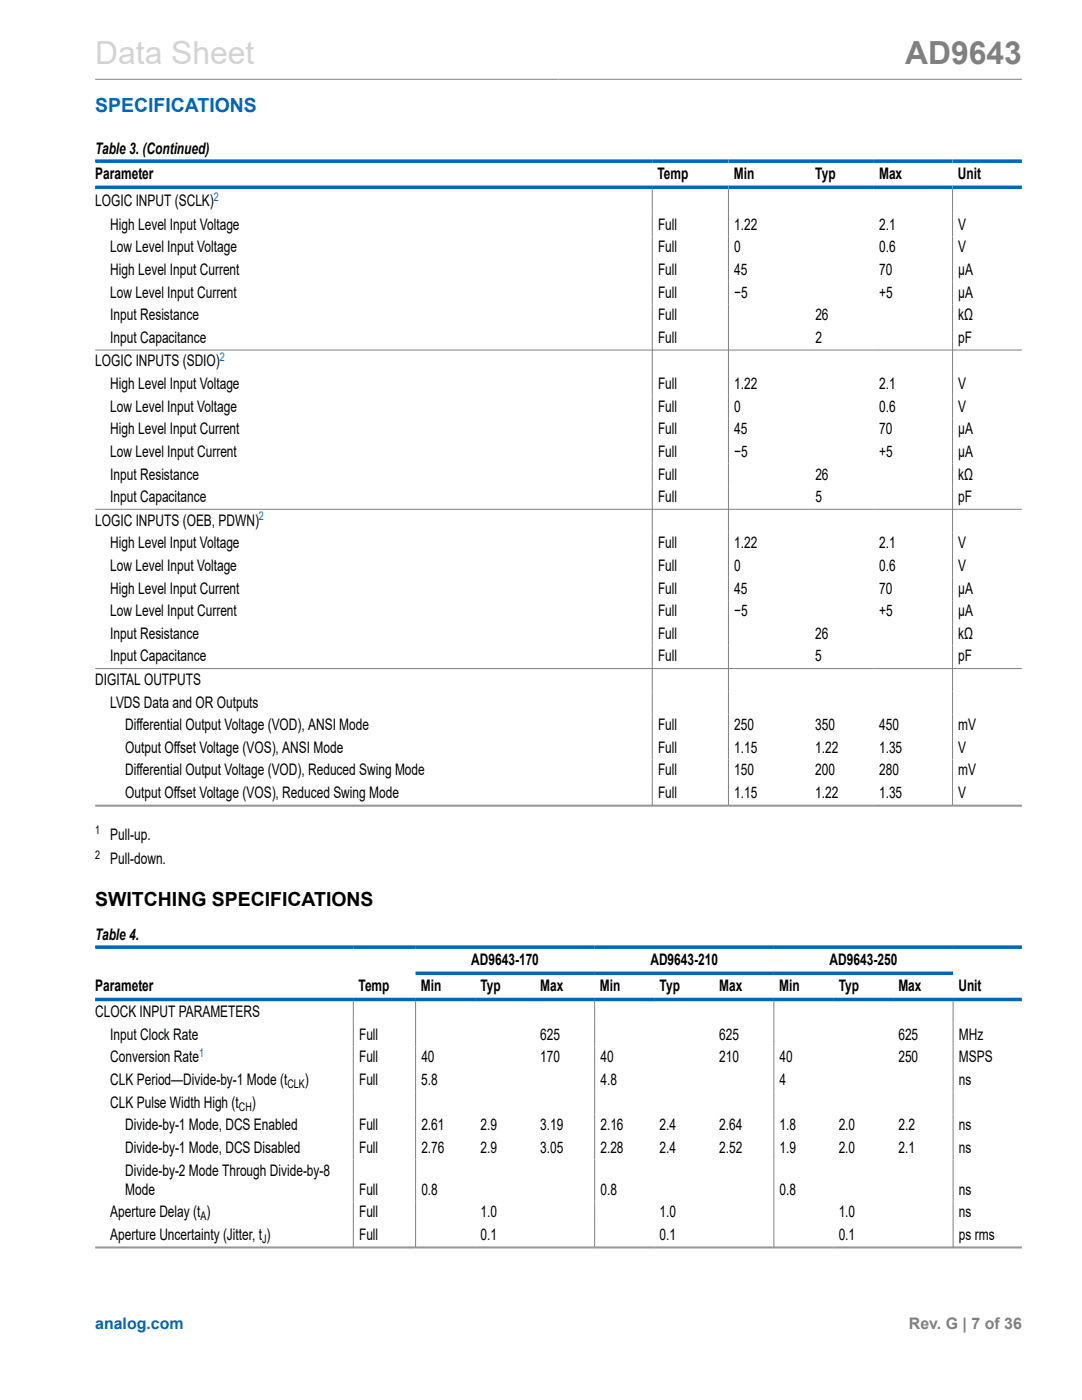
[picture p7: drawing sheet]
<svg xmlns="http://www.w3.org/2000/svg" width="216mm" height="279mm" viewBox="0 0 216 279" stroke-linecap="round" stroke-linejoin="round" font-family="sans-serif">
<defs><g id="words">
<text font-size="6.3" fill="#d3d3d3" x="19" y="12.7">Data Sheet</text>
<text font-size="6.3" fill="#808080" x="180.6" y="12.7">AD9643</text>
<text font-size="3.9" fill="#0067b8" x="19" y="22.3">SPECIFICATIONS</text>
<text font-size="3.9" x="19" y="180.8">SWITCHING SPECIFICATIONS</text>
<g font-size="3.2">
<text x="19" y="30.8">Table 3. (Continued)</text>
<text x="19" y="35.7">Parameter</text>
<text x="131.2" y="35.7">Temp</text>
<text x="146.4" y="35.7">Min</text>
<text x="162.7" y="35.7">Typ</text>
<text x="175.4" y="35.7">Max</text>
<text x="191.1" y="35.7">Unit</text>
<text x="19" y="41.1">LOGIC INPUT (SCLK)</text>
<text x="22" y="45.8">High Level Input Voltage</text>
<text x="131.3" y="45.8">Full</text>
<text x="146.5" y="45.8">1.22</text>
<text x="175.4" y="45.8">2.1</text>
<text x="191.2" y="45.8">V</text>
<text x="22" y="50.4">Low Level Input Voltage</text>
<text x="131.3" y="50.4">Full</text>
<text x="146.5" y="50.4">0</text>
<text x="175.4" y="50.4">0.6</text>
<text x="191.2" y="50.4">V</text>
<text x="22" y="54.9">High Level Input Current</text>
<text x="22" y="59.4">Low Level Input Current</text>
<text x="131.3" y="54.9">Full</text>
<text x="131.3" y="59.4">Full</text>
<text x="146.5" y="54.9">45</text>
<text x="146.5" y="59.4">−5</text>
<text x="175.4" y="54.9">70</text>
<text x="175.4" y="59.4">+5</text>
<text x="191.2" y="54.9">µA</text>
<text x="191.2" y="59.4">µA</text>
<text x="22" y="63.9">Input Resistance</text>
<text x="131.3" y="63.9">Full</text>
<text x="162.7" y="63.9">26</text>
<text x="191.2" y="63.9">kΩ</text>
<text x="22" y="68.4">Input Capacitance</text>
<text x="131.3" y="68.4">Full</text>
<text x="162.7" y="68.4">2</text>
<text x="191.2" y="68.4">pF</text>
<text x="19" y="73.1">LOGIC INPUTS (SDIO)</text>
<text x="22" y="77.6">High Level Input Voltage</text>
<text x="131.3" y="77.6">Full</text>
<text x="146.5" y="77.6">1.22</text>
<text x="175.4" y="77.6">2.1</text>
<text x="191.2" y="77.6">V</text>
<text x="22" y="82.1">Low Level Input Voltage</text>
<text x="131.3" y="82.1">Full</text>
<text x="146.5" y="82.1">0</text>
<text x="175.4" y="82.1">0.6</text>
<text x="191.2" y="82.1">V</text>
<text x="22" y="86.7">High Level Input Current</text>
<text x="131.3" y="86.7">Full</text>
<text x="146.5" y="86.7">45</text>
<text x="175.4" y="86.7">70</text>
<text x="191.2" y="86.7">µA</text>
<text x="22" y="91.2">Low Level Input Current</text>
<text x="22" y="95.7">Input Resistance</text>
<text x="131.3" y="91.2">Full</text>
<text x="131.3" y="95.7">Full</text>
<text x="146.5" y="91.2">−5</text>
<text x="162.7" y="95.7">26</text>
<text x="175.4" y="91.2">+5</text>
<text x="191.2" y="91.2">µA</text>
<text x="191.2" y="95.7">kΩ</text>
<text x="22" y="100.2">Input Capacitance</text>
<text x="131.3" y="100.2">Full</text>
<text x="162.7" y="100.2">5</text>
<text x="191.2" y="100.2">pF</text>
<text x="19" y="104.9">LOGIC INPUTS (OEB, PDWN)</text>
<text x="22" y="109.4">High Level Input Voltage</text>
<text x="22" y="113.9">Low Level Input Voltage</text>
<text x="131.3" y="109.4">Full</text>
<text x="131.3" y="113.9">Full</text>
<text x="146.5" y="109.4">1.22</text>
<text x="146.5" y="113.9">0</text>
<text x="175.4" y="109.4">2.1</text>
<text x="175.4" y="113.9">0.6</text>
<text x="191.2" y="109.4">V</text>
<text x="191.2" y="113.9">V</text>
<text x="22" y="118.4">High Level Input Current</text>
<text x="131.3" y="118.4">Full</text>
<text x="146.5" y="118.4">45</text>
<text x="175.4" y="118.4">70</text>
<text x="191.2" y="118.4">µA</text>
<text x="22" y="123">Low Level Input Current</text>
<text x="131.3" y="123">Full</text>
<text x="146.5" y="123">−5</text>
<text x="175.4" y="123">+5</text>
<text x="191.2" y="123">µA</text>
<text x="22" y="127.5">Input Resistance</text>
<text x="22" y="132">Input Capacitance</text>
<text x="131.3" y="127.5">Full</text>
<text x="131.3" y="132">Full</text>
<text x="162.7" y="127.5">26</text>
<text x="162.7" y="132">5</text>
<text x="191.2" y="127.5">kΩ</text>
<text x="191.2" y="132">pF</text>
<text x="19" y="136.7">DIGITAL OUTPUTS</text>
<text x="22" y="141.2">LVDS Data and OR Outputs</text>
<text x="25" y="145.7">Differential Output Voltage (VOD), ANSI Mode</text>
<text x="131.3" y="145.7">Full</text>
<text x="146.5" y="145.7">250</text>
<text x="162.7" y="145.7">350</text>
<text x="175.4" y="145.7">450</text>
<text x="191.2" y="145.7">mV</text>
<text x="25" y="150.2">Output Offset Voltage (VOS), ANSI Mode</text>
<text x="25" y="154.8">Differential Output Voltage (VOD), Reduced Swing Mode</text>
<text x="131.3" y="150.2">Full</text>
<text x="131.3" y="154.8">Full</text>
<text x="146.5" y="150.2">1.15</text>
<text x="146.5" y="154.8">150</text>
<text x="162.7" y="150.2">1.22</text>
<text x="162.7" y="154.8">200</text>
<text x="175.4" y="150.2">1.35</text>
<text x="175.4" y="154.8">280</text>
<text x="191.2" y="150.2">V</text>
<text x="191.2" y="154.8">mV</text>
<text x="25" y="159.3">Output Offset Voltage (VOS), Reduced Swing Mode</text>
<text x="131.3" y="159.3">Full</text>
<text x="146.5" y="159.3">1.15</text>
<text x="162.7" y="159.3">1.22</text>
<text x="175.4" y="159.3">1.35</text>
<text x="191.2" y="159.3">V</text>
<text x="22" y="167.6">Pull-up.</text>
<text x="22" y="172.5">Pull-down.</text>
<text x="19" y="187.7">Table 4.</text>
<text x="19" y="197.8">Parameter</text>
<text x="71.6" y="197.8">Temp</text>
<text x="84" y="197.8">Min</text>
<text x="94" y="192.6">AD9643-170</text>
<text x="95.9" y="197.8">Typ</text>
<text x="107.8" y="197.8">Max</text>
<text x="119.7" y="197.8">Min</text>
<text x="129.8" y="192.6">AD9643-210</text>
<text x="131.6" y="197.8">Typ</text>
<text x="143.5" y="197.8">Max</text>
<text x="155.5" y="197.8">Min</text>
<text x="165.5" y="192.6">AD9643-250</text>
<text x="167.4" y="197.8">Typ</text>
<text x="179.3" y="197.8">Max</text>
<text x="191.2" y="197.8">Unit</text>
<text x="19" y="203">CLOCK INPUT PARAMETERS</text>
<text x="22" y="207.5">Input Clock Rate</text>
<text x="71.6" y="207.5">Full</text>
<text x="107.8" y="207.5">625</text>
<text x="143.5" y="207.5">625</text>
<text x="179.3" y="207.5">625</text>
<text x="191.3" y="207.5">MHz</text>
<text x="22" y="212">Conversion Rate</text>
<text x="71.6" y="212">Full</text>
<text x="84.1" y="212">40</text>
<text x="107.8" y="212">170</text>
<text x="119.8" y="212">40</text>
<text x="143.5" y="212">210</text>
<text x="155.6" y="212">40</text>
<text x="179.3" y="212">250</text>
<text x="191.3" y="212">MSPS</text>
<text x="22" y="221.1">CLK Pulse Width High (t</text>
<text x="22" y="216.5">CLK Period—Divide-by-1 Mode (t</text>
<text x="50.3" y="221.1">)</text>
<text x="60.8" y="216.5">)</text>
<text x="71.6" y="216.5">Full</text>
<text x="84.1" y="216.5">5.8</text>
<text x="119.8" y="216.5">4.8</text>
<text x="155.6" y="216.5">4</text>
<text x="191.3" y="216.5">ns</text>
<text x="25" y="225.6">Divide-by-1 Mode, DCS Enabled</text>
<text x="71.6" y="225.6">Full</text>
<text x="84.1" y="225.6">2.61</text>
<text x="95.9" y="225.6">2.9</text>
<text x="107.8" y="225.6">3.19</text>
<text x="119.8" y="225.6">2.16</text>
<text x="131.6" y="225.6">2.4</text>
<text x="143.5" y="225.6">2.64</text>
<text x="155.6" y="225.6">1.8</text>
<text x="167.4" y="225.6">2.0</text>
<text x="179.3" y="225.6">2.2</text>
<text x="191.3" y="225.6">ns</text>
<text x="25" y="230.1">Divide-by-1 Mode, DCS Disabled</text>
<text x="71.6" y="230.1">Full</text>
<text x="84.1" y="230.1">2.76</text>
<text x="95.9" y="230.1">2.9</text>
<text x="107.8" y="230.1">3.05</text>
<text x="119.8" y="230.1">2.28</text>
<text x="131.6" y="230.1">2.4</text>
<text x="143.5" y="230.1">2.52</text>
<text x="155.6" y="230.1">1.9</text>
<text x="167.4" y="230.1">2.0</text>
<text x="179.3" y="230.1">2.1</text>
<text x="191.3" y="230.1">ns</text>
<text x="25" y="234.6">Divide-by-2 Mode Through Divide-by-8</text>
<text x="25" y="238.4">Mode</text>
<text x="71.6" y="238.4">Full</text>
<text x="84.1" y="238.4">0.8</text>
<text x="119.8" y="238.4">0.8</text>
<text x="155.6" y="238.4">0.8</text>
<text x="191.3" y="238.4">ns</text>
<text x="22" y="242.9">Aperture Delay (t )</text>
<text x="71.6" y="242.9">Full</text>
<text x="95.9" y="242.9">1.0</text>
<text x="131.6" y="242.9">1.0</text>
<text x="167.4" y="242.9">1.0</text>
<text x="191.3" y="242.9">ns</text>
<text x="22" y="247.4">Aperture Uncertainty (Jitter, t )</text>
<text x="71.6" y="247.4">Full</text>
<text x="95.9" y="247.4">0.1</text>
<text x="131.6" y="247.4">0.1</text>
<text x="167.4" y="247.4">0.1</text>
<text x="191.3" y="247.4">ps rms</text>
</g>
<text font-size="3.2" fill="#0067b8" x="19" y="265.3">analog.com</text>
<text font-size="3.2" fill="#808080" x="181.4" y="265.3">Rev. G | 7 of 36</text>
<g font-size="2.4" fill="#0067b8">
<text x="42.7" y="40.1">2</text>
<text x="43.9" y="72.1">2</text>
<text x="51.7" y="103.8">2</text>
<text x="39.7" y="211">1</text>
</g>
<g font-size="2.4">
<text x="19" y="166.5">1</text>
<text x="19" y="171.5">2</text>
<text x="47.7" y="221.7">CH</text>
<text x="57.3" y="217.2">CLK</text>
<text x="40" y="243.6">A</text>
<text x="52.3" y="248.1">J</text>
</g>
</g></defs>
<g fill="none" stroke="#808080" stroke-width=".2">
<path d="M19 15.8h184.9M130.2 37.7v123.1M145.4 37.7v123.1M190.1 37.7v123.1M19 69.9h184.9M19 101.6h184.9M19 133.4h184.9M19 160.7h184.9M19 160.9h184.9M70.5 199.8v49.2M82.9 199.8v49.2M118.7 199.8v49.2"/>
<path d="M154.4 199.8v49.2M190.2 199.8v49.2M19 248.9h184.9M19 249.1h184.9"/>
</g>
<path d="M19 32.2h184.9M19 37.4h184.9M19 189h184.9M19 199.5h184.9M82.9 194.2h107.3" fill="none" stroke="#0067b8" stroke-width=".71"/>
<use href="#words"/>
</svg>
